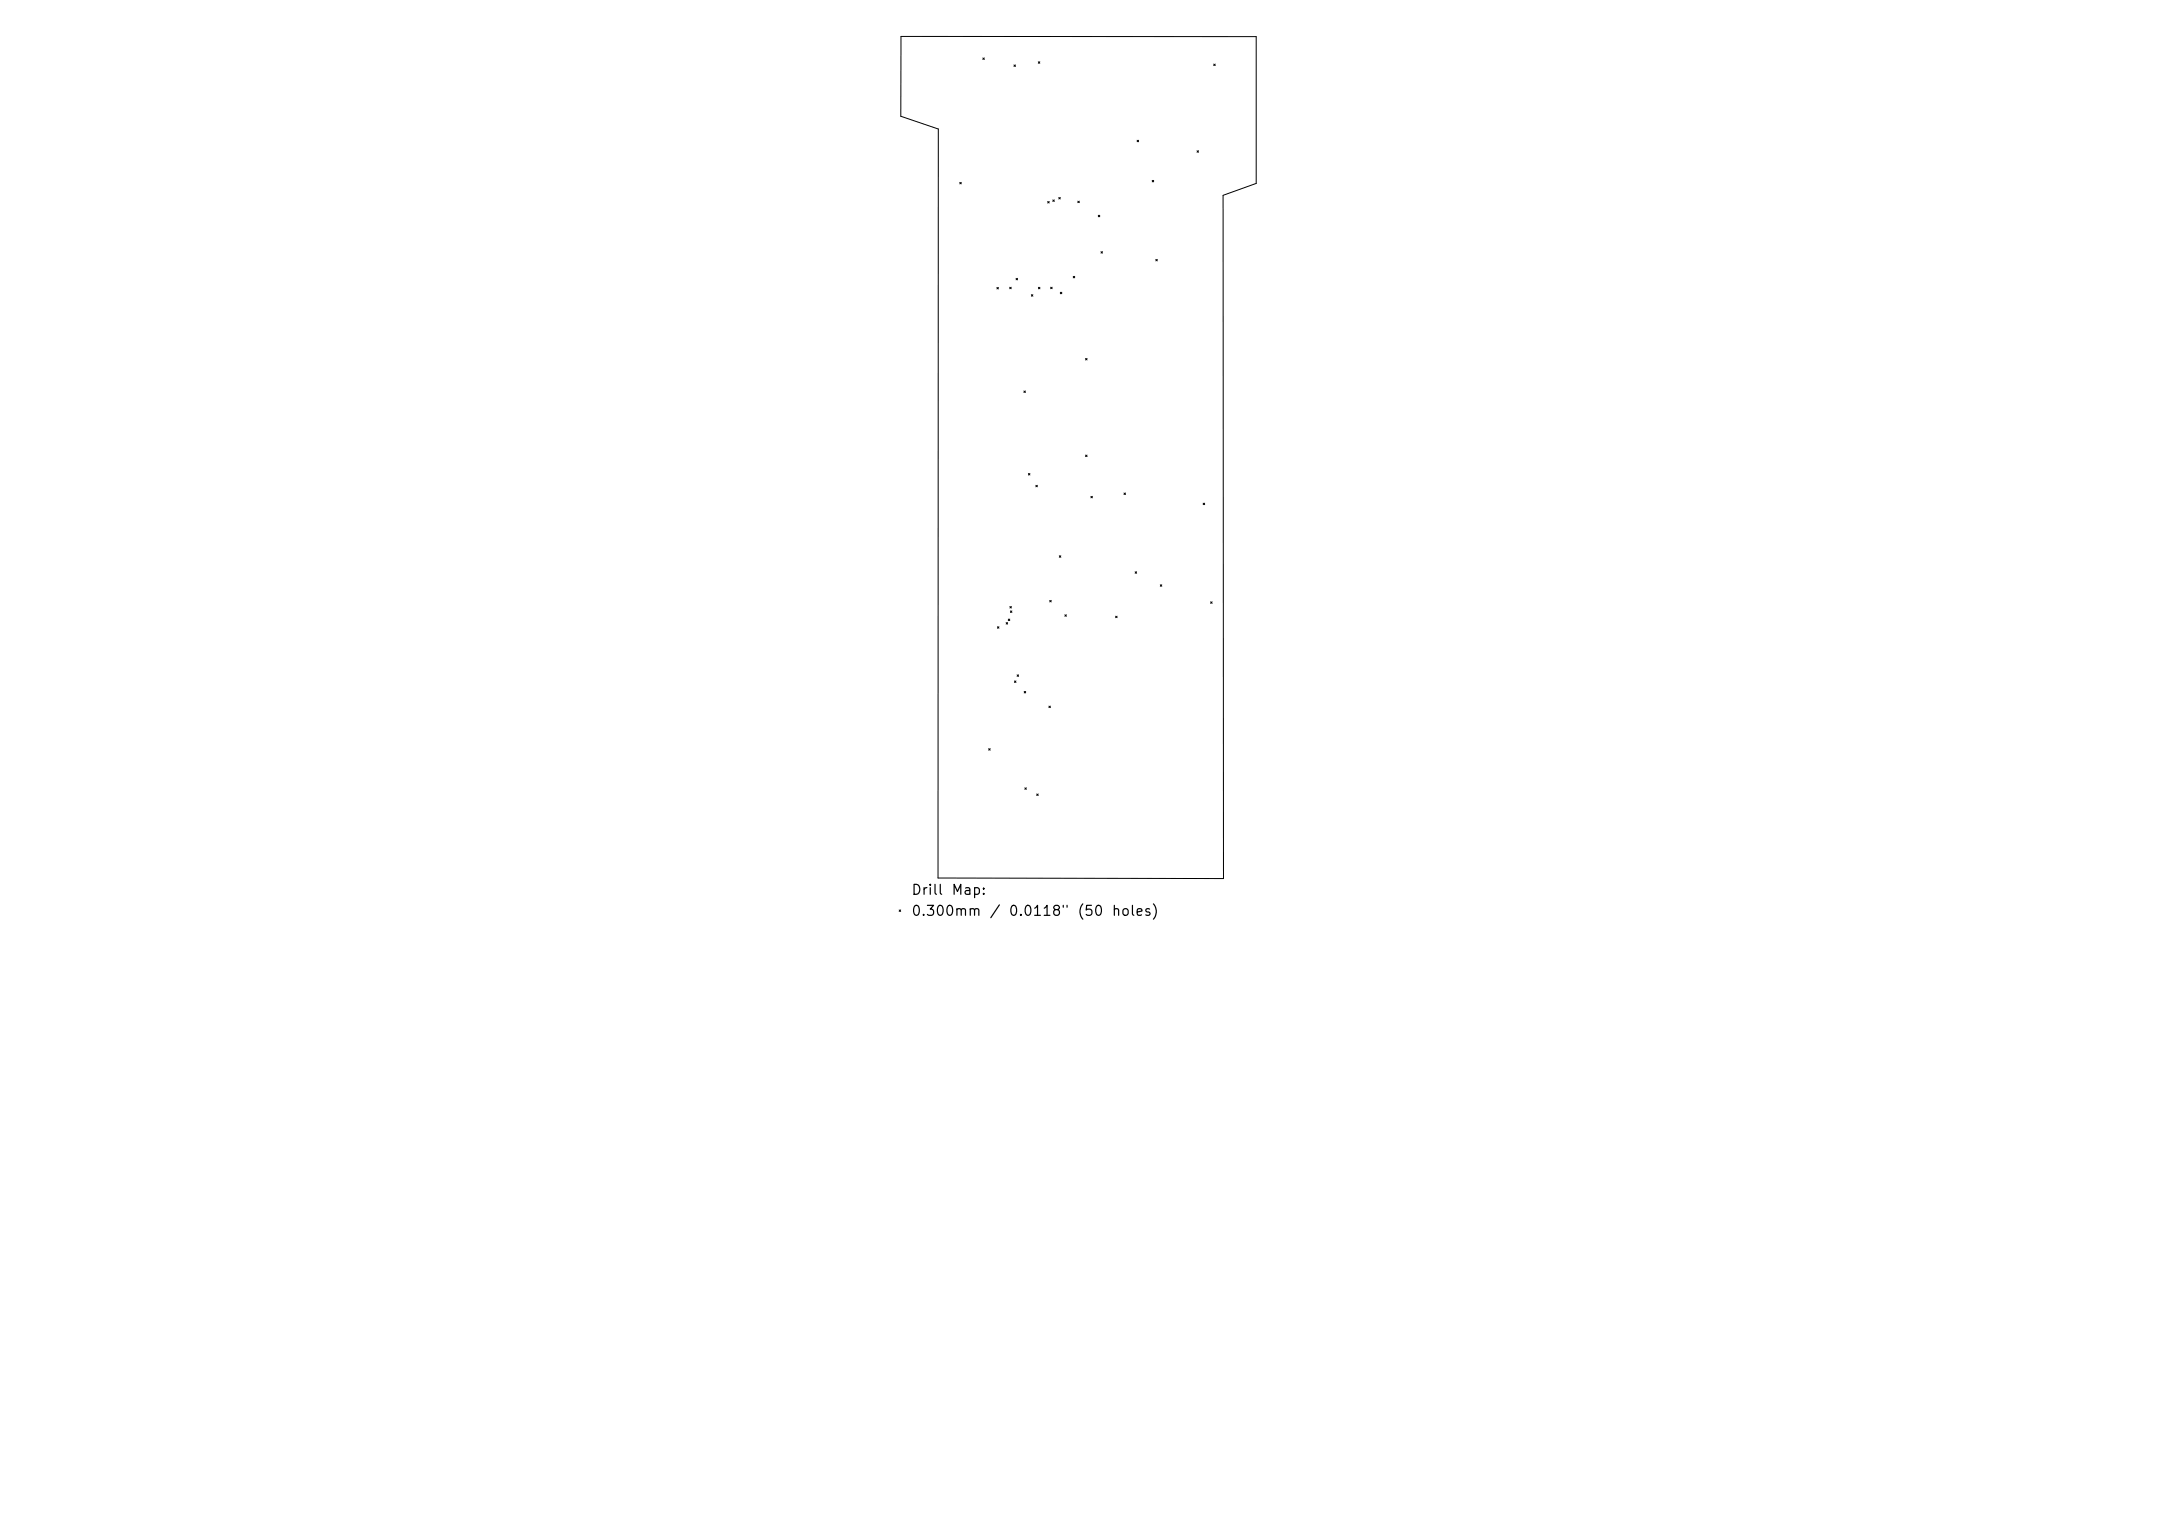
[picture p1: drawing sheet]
<svg xmlns="http://www.w3.org/2000/svg" width="297mm" height="210mm" viewBox="0 0 297 210" stroke-linecap="round" stroke-linejoin="round" font-family="sans-serif">
<defs><g id="words">
<g font-size="1.4">
<text x="125.4" y="123.6">Drill</text>
<text x="130.9" y="123.6">Map:</text>
<text x="125.4" y="126.5">0.300mm</text>
<text x="136.2" y="126.5">/</text>
<text x="138.8" y="126.5">0.0118&quot;</text>
<text x="148.2" y="126.5">(50</text>
<text x="153" y="126.5">holes)</text>
</g>
</g></defs>
<g fill="none" stroke="#000" stroke-width=".14">
<path d="M124.1 5h48.9v20.3l-4.6 1.6 .1 94.1-39.3-.1v-103.1l-5.2-1.8zM135.3 8l.2 .2M135.5 8l-.2 .2M139.6 8.9l.2 .2M139.8 8.9l-.2 .2M143 8.5l.2 .2M143.2 8.5l-.2 .2M156.6 19.3l.2 .2M156.8 19.3l-.2 .2M167.1 8.8l.2 .2M167.3 8.8l-.2 .2M132.2 25.1l.2 .2"/>
<path d="M132.4 25.1l-.2 .2M137.3 39.6l.2 .2M137.5 39.6l-.2 .2M139 39.6l.2 .2M139.2 39.6l-.2 .2M139.9 38.3l.2 .2M140.1 38.3l-.2 .2M143 39.6l.2 .2M143.2 39.6l-.2 .2M144.3 27.7l.2 .3M144.5 27.7l-.2 .3M144.7 39.6l.2 .2"/>
<path d="M144.9 39.6l-.2 .2M145 27.5l.2 .2M145.2 27.5l-.2 .2M145.8 27.2l.2 .2M146 27.2l-.2 .2M147.8 38.1l.2 .2M148 38.1l-.2 .2M148.4 27.7l.2 .2M148.6 27.7l-.2 .2M151.2 29.6l.2 .3M151.4 29.6l-.2 .3M151.6 34.7l.2 .2"/>
<path d="M151.8 34.7l-.2 .2M158.6 24.8l.3 .2M158.9 24.8l-.3 .2M159.1 35.7l.3 .2M159.4 35.7l-.3 .2M164.8 20.8l.2 .2M165 20.8l-.2 .2M141 53.8l.2 .2M141.2 53.8l-.2 .2M142 40.6l.2 .2M142.2 40.6l-.2 .2M146 40.2l.2 .3"/>
<path d="M146.2 40.2l-.2 .3M149.5 49.4l.2 .2M149.7 49.4l-.2 .2M141.6 65.2l.2 .2M141.8 65.2l-.2 .2M142.6 66.8l.2 .2M142.8 66.8l-.2 .2M145.9 76.5l.2 .2M146.1 76.5l-.2 .2M149.5 62.7l.2 .2M149.7 62.7l-.2 .2M150.2 68.4l.2 .2"/>
<path d="M150.4 68.4l-.2 .2M154.8 67.9l.2 .2M155 67.9l-.2 .2M156.3 78.7l.2 .2M156.5 78.7l-.2 .2M165.7 69.3l.2 .2M165.9 69.3l-.2 .2M137.3 86.3l.2 .2M137.5 86.3l-.2 .2M138.5 85.7l.2 .2M138.7 85.7l-.2 .2M138.8 85.3l.2 .2"/>
<path d="M139 85.3l-.2 .2M139.1 83.5l.2 .2M139.1 84.1l.2 .2M139.3 83.5l-.2 .2M139.3 84.1l-.2 .2M139.7 93.8l.2 .2M139.9 93.8l-.2 .2M140 92.9l.3 .2M140.3 92.9l-.3 .2M141 95.2l.2 .2M141.2 95.2l-.2 .2M144.4 97.2l.2 .2"/>
<path d="M144.5 82.7l.2 .2M144.6 97.2l-.2 .2M144.7 82.7l-.2 .2M146.6 84.7l.2 .2M146.8 84.7l-.2 .2M153.6 84.9l.2 .2M153.8 84.9l-.2 .2M159.8 80.5l.2 .2M160 80.5l-.2 .2M166.7 82.9l.2 .2M166.9 82.9l-.2 .2M136.1 103.1l.2 .2"/>
<path d="M136.3 103.1l-.2 .2M141.1 108.5l.2 .2M141.3 108.5l-.2 .2M142.7 109.3l.3 .2M143 109.3l-.3 .2M123.8 125.3l.2 .2M124 125.3l-.2 .2"/>
</g>
<use href="#words"/>
</svg>
